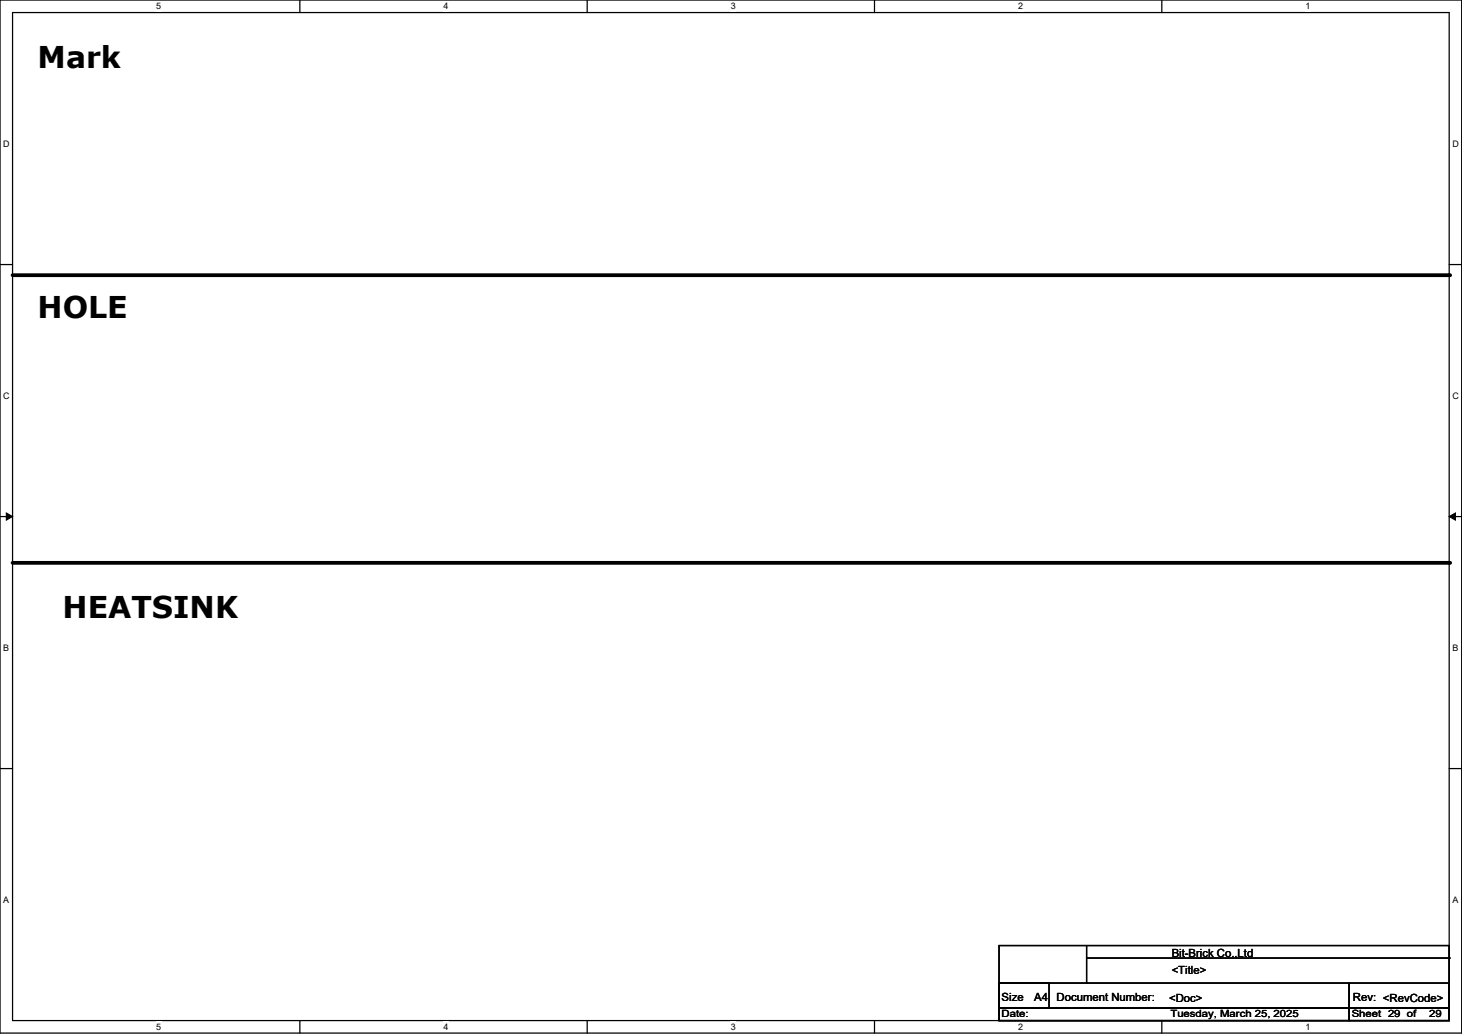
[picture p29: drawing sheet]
<svg xmlns="http://www.w3.org/2000/svg" width="297mm" height="210mm" viewBox="0 0 297 210" stroke-linecap="round" stroke-linejoin="round" font-family="sans-serif">
<defs><g id="words">
<g font-size="6.1">
<text x="7.6" y="13.8">Mark</text>
<text x="7.6" y="64.6">HOLE</text>
<text x="12.7" y="125.5">HEATSINK</text>
</g>
<g font-size="2.3">
<text x="238" y="194.3">Bit-Brick Co.,Ltd</text>
<text x="238" y="197.9">&lt;Title&gt;</text>
<text x="203.5" y="203.2">Size</text>
<text x="210.1" y="203.2">A4</text>
<text x="214.7" y="203.2">Document Number:</text>
<text x="237.5" y="203.5">&lt;Doc&gt;</text>
<text x="274.9" y="203.2">Rev: &lt;RevCode&gt;</text>
</g>
<g font-size="2">
<text x="203.5" y="206.6">Date:</text>
<text x="237.8" y="206.6">Tuesday, March 25, 2025</text>
<text x="274.6" y="206.6">Sheet 29 of</text>
<text x="290.3" y="206.6">29</text>
</g>
<g font-size="1.8">
<text x="31.7" y="1.9">5</text>
<text x="90.1" y="1.9">4</text>
<text x="148.5" y="1.9">3</text>
<text x="206.8" y="1.9">2</text>
<text x="265.2" y="1.9">1</text>
<text x=".6" y="29.8">D</text>
<text x="295" y="29.8">D</text>
<text x=".6" y="81">C</text>
<text x="295" y="81">C</text>
<text x=".6" y="132.1">B</text>
<text x="295" y="132.1">B</text>
<text x=".6" y="183.3">A</text>
<text x="295" y="183.3">A</text>
<text x="31.7" y="209.2">5</text>
<text x="90.1" y="209.2">4</text>
<text x="148.5" y="209.2">3</text>
<text x="206.8" y="209.2">2</text>
<text x="265.2" y="209.2">1</text>
</g>
</g></defs>
<path d="M0 0h296.9v209.8h-296.9zM2.6 2.6h291.8v204.7h-291.8z" fill="none" stroke="#000" stroke-width=".25"/>
<g fill="#fff">
<path d="M31.7 .3h1v2h-1z"/>
<path d="M31.7 207.5h1v2.1h-1z"/>
</g>
<path d="M60.9 0v2.6M60.9 207.3v2.5" fill="none" stroke="#000" stroke-width=".25"/>
<g fill="#fff">
<path d="M90.1 .3h1v2h-1z"/>
<path d="M90.1 207.5h1v2.1h-1z"/>
</g>
<path d="M119.3 0v2.6M119.3 207.3v2.5" fill="none" stroke="#000" stroke-width=".25"/>
<g fill="#fff">
<path d="M148.5 .3h1v2h-1z"/>
<path d="M148.5 207.5h1v2.1h-1z"/>
</g>
<path d="M177.7 0v2.6M177.7 207.3v2.5" fill="none" stroke="#000" stroke-width=".25"/>
<g fill="#fff">
<path d="M206.8 .3h1v2h-1z"/>
<path d="M206.8 207.5h1v2.1h-1z"/>
</g>
<path d="M236 0v2.6M236 207.3v2.5" fill="none" stroke="#000" stroke-width=".25"/>
<g fill="#fff">
<path d="M265.2 .3h1v2h-1z"/>
<path d="M265.2 207.5h1v2.1h-1z"/>
<path d="M.6 28.1h1.4v2.1h-1.4z"/>
<path d="M295 28.1h1.3v2.1h-1.3z"/>
<path d="M.6 79.3h1.4v2.1h-1.4z"/>
<path d="M295 79.3h1.3v2.1h-1.3z"/>
</g>
<path d="M0 53.7h2.6M294.4 53.7h2.5" fill="none" stroke="#000" stroke-width=".25"/>
<g fill="#fff">
<path d="M.6 130.5h1.3v2h-1.3z"/>
<path d="M295 130.5h1.2v2h-1.2z"/>
</g>
<path d="M0 104.9h2.6M294.4 104.9h2.5" fill="none" stroke="#000" stroke-width=".25"/>
<path d="M1.3 104.2l1.3 .7-1.3 .7zM294.4 104.9l1.3-.7v1.4z" fill="#000" stroke="#000" stroke-width=".2"/>
<g fill="#fff">
<path d="M.6 181.7h1.3v2h-1.3z"/>
<path d="M295 181.7h1.2v2h-1.2z"/>
</g>
<path d="M0 156.1h2.6M294.4 156.1h2.5M203 199.7h10.1v5h-10.1zM203 199.7h71.1v5h-71.1zM203 192h91.4v15.3h-91.4zM220.7 199.7h.1M220.7 194.6h73.7M220.7 192v7.7M274.1 199.7h20.3v5h-20.3zM294.4 194.6h.1M203 204.7h71.1v2.6h-71.1zM274.1 204.7h20.3v2.6h-20.3z" fill="none" stroke="#000" stroke-width=".25"/>
<path d="M2.6 55.9h291.8M2.6 114.3h291.8" fill="none" stroke="#000" stroke-width=".76"/>
<g fill="#000">
<circle cx="294.4" cy="55.9" r=".38"/>
<circle cx="294.4" cy="114.3" r=".38"/>
</g>
<use href="#words"/>
</svg>
